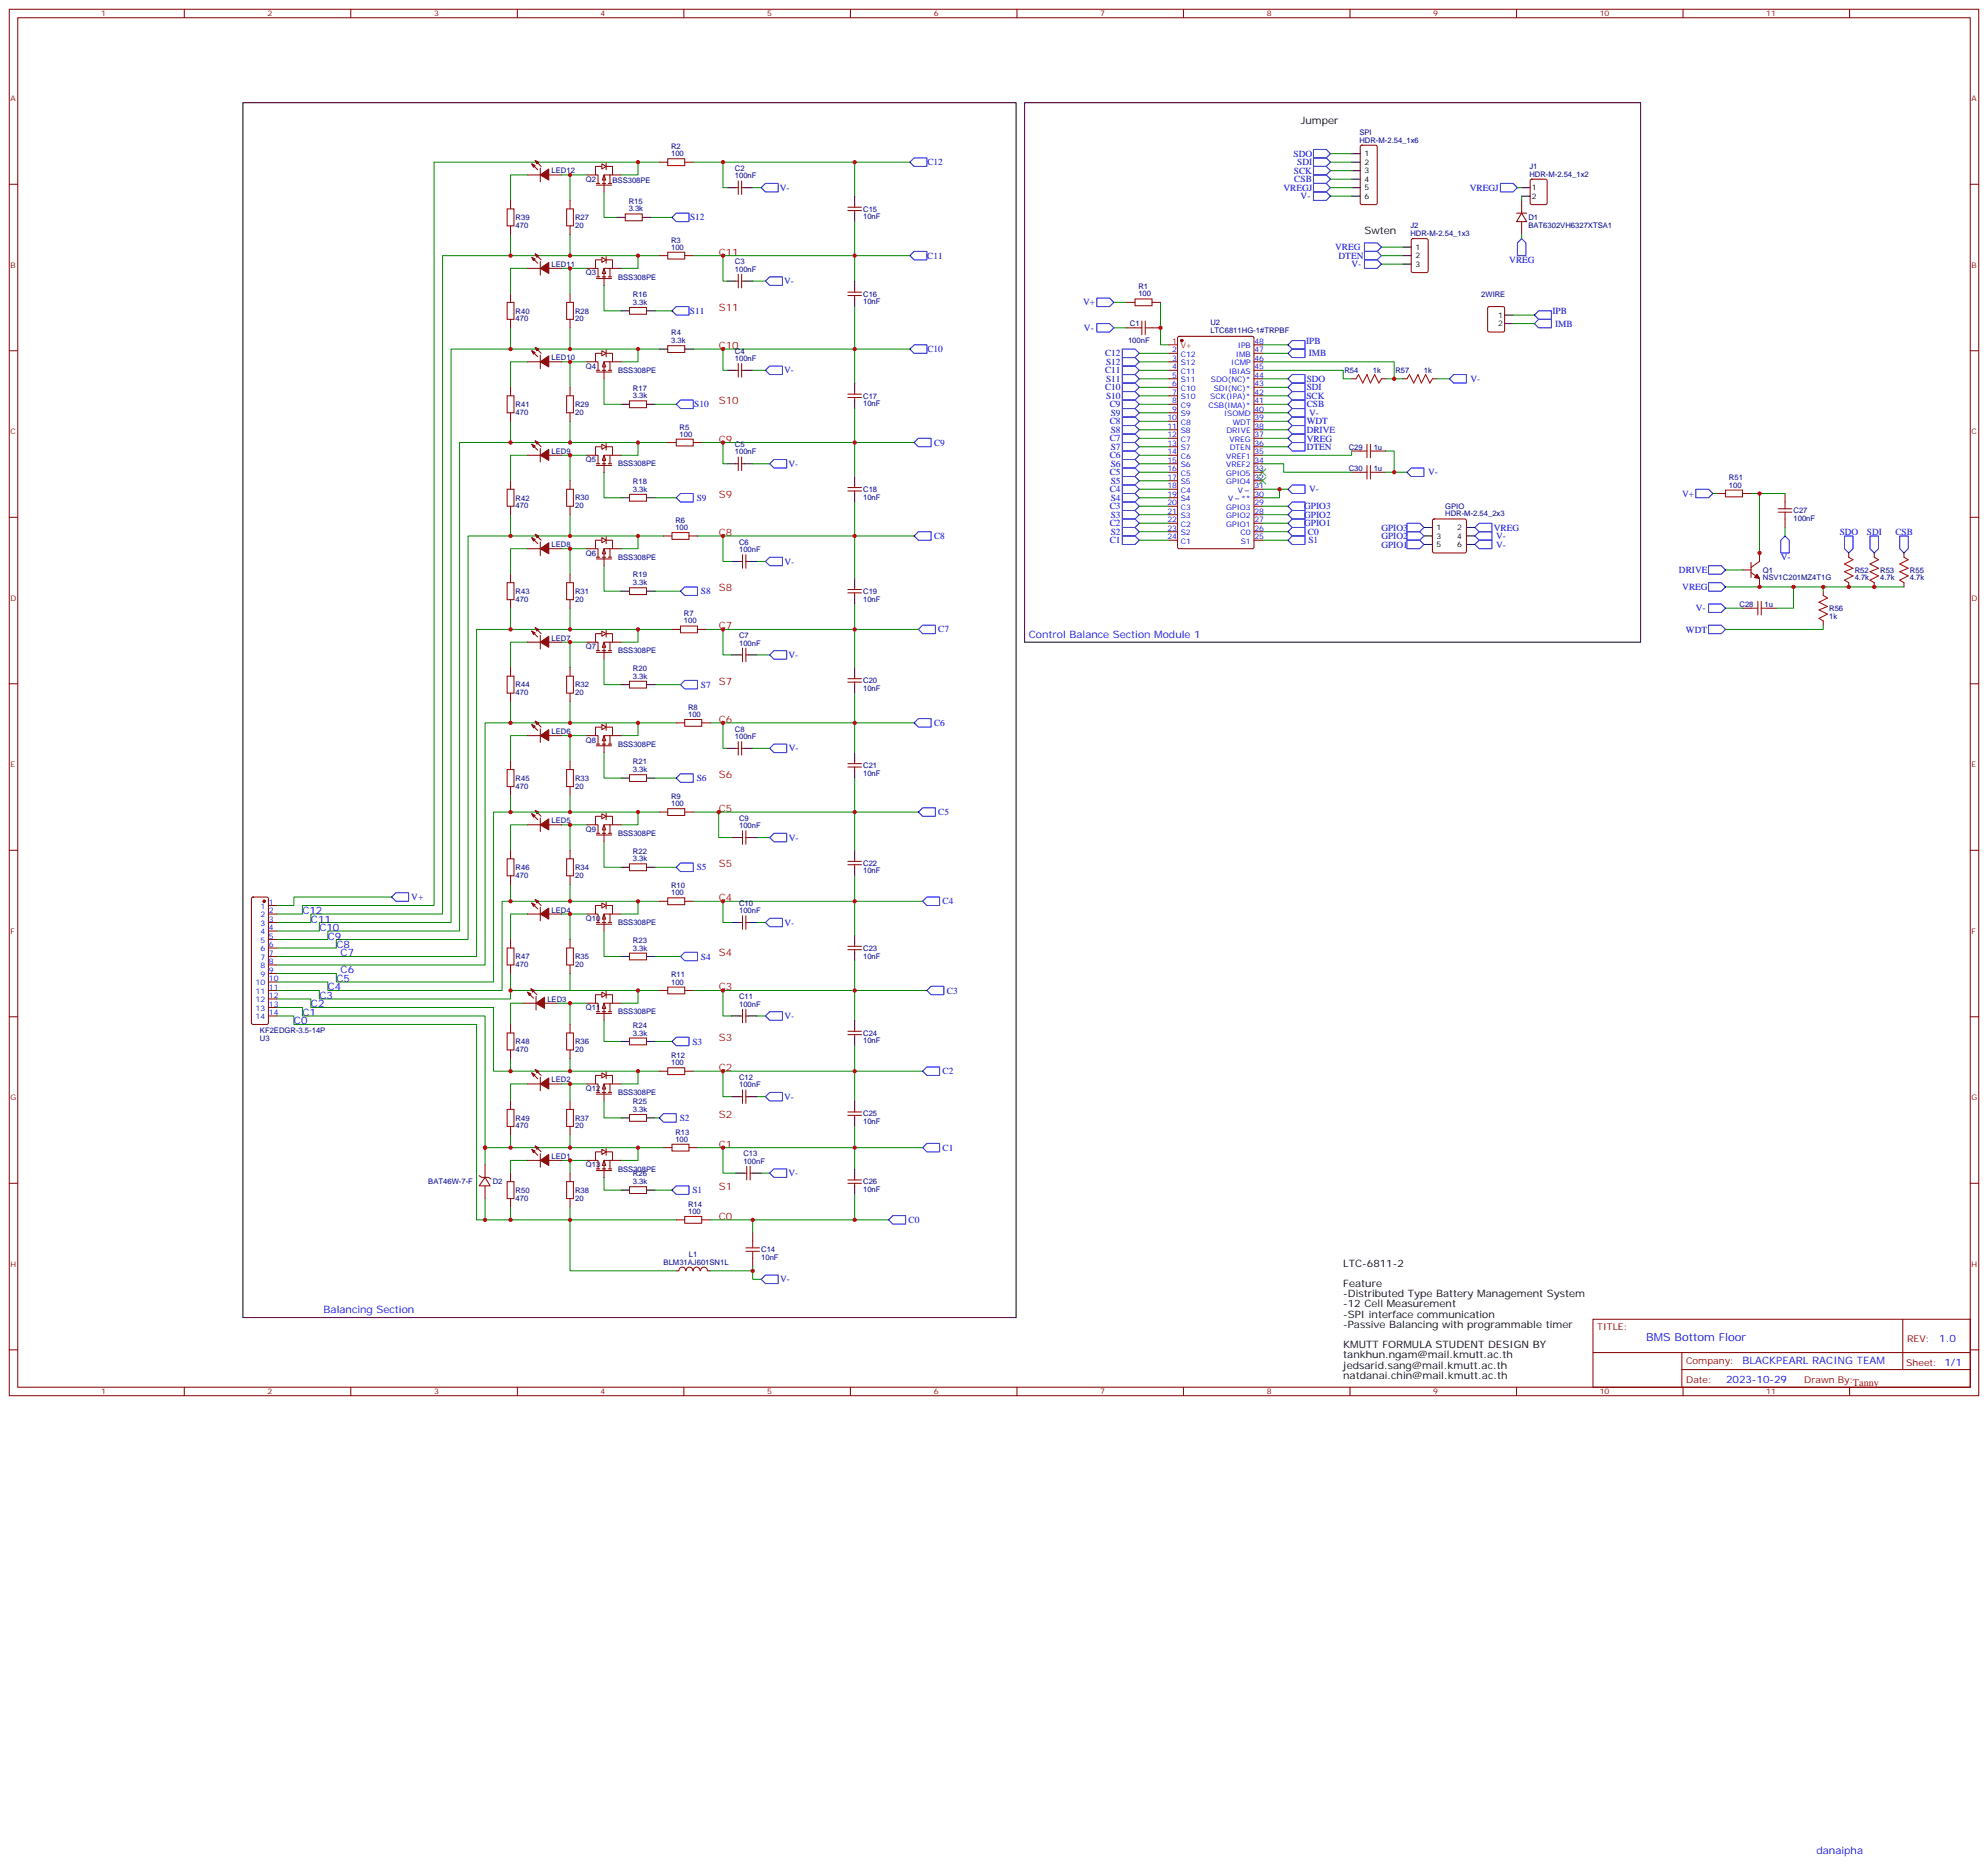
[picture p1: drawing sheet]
<svg xmlns="http://www.w3.org/2000/svg" width="825mm" height="774mm" viewBox="0 0 825 774" stroke-linecap="round" stroke-linejoin="round" font-family="sans-serif">
<defs><g id="words">
<text font-size="4.6" fill="#00f" x="683.5" y="556.9">BMS Bottom Floor</text>
<g font-size="4.2">
<text x="540.1" y="51.5">Jumper</text>
<text x="566.5" y="97.3">Swten</text>
<text x="557.7" y="526">LTC-6811-2</text>
<text x="557.7" y="534.4">Feature</text>
<text x="557.7" y="538.7">-Distributed Type Battery Management System</text>
<text x="557.7" y="542.9">-12 Cell Measurement</text>
<text x="557.7" y="547.1">-SPI interface communication</text>
<text x="557.7" y="551.4">-Passive Balancing with programmable timer</text>
<text x="557.7" y="559.8">KMUTT FORMULA STUDENT DESIGN BY</text>
<text x="557.7" y="564.1">tankhun.ngam@mail.kmutt.ac.th</text>
<text x="557.7" y="568.3">jedsarid.sang@mail.kmutt.ac.th</text>
<text x="557.7" y="572.5">natdanai.chin@mail.kmutt.ac.th</text>
</g>
<g font-size="4.2" fill="#f00">
<text x="298.4" y="106.2">C11</text>
<text x="298.4" y="129.1">S11</text>
<text x="298.4" y="145">C10</text>
<text x="298.4" y="167.9">S10</text>
<text x="298.4" y="183.8">C9</text>
<text x="298.4" y="206.7">S9</text>
<text x="298.4" y="222.6">C8</text>
<text x="298.4" y="245.5">S8</text>
<text x="298.4" y="261.4">C7</text>
<text x="298.4" y="284.3">S7</text>
<text x="298.4" y="300.2">C6</text>
<text x="298.4" y="323.1">S6</text>
<text x="298.4" y="337.2">C5</text>
<text x="298.4" y="360.2">S5</text>
<text x="298.4" y="374.3">C4</text>
<text x="298.4" y="397.2">S4</text>
<text x="298.4" y="411.3">C3</text>
<text x="298.4" y="432.5">S3</text>
<text x="298.4" y="444.8">C2</text>
<text x="298.4" y="464.2">S2</text>
<text x="298.4" y="476.6">C1</text>
<text x="298.4" y="494.2">S1</text>
<text x="298.4" y="506.6">C0</text>
</g>
<g font-size="4.2" fill="#00f">
<text x="427.2" y="264.9">Control Balance Section Module 1</text>
<text x="125.6" y="379.6">C12</text>
<text x="129.1" y="383.1">C11</text>
<text x="132.6" y="386.6">C10</text>
<text x="136.1" y="390.1">C9</text>
<text x="139.7" y="393.7">C8</text>
<text x="141.4" y="397.2">C7</text>
<text x="139.7" y="407.8">C5</text>
<text x="141.4" y="404.2">C6</text>
<text x="136.1" y="411.3">C4</text>
<text x="129.1" y="418.4">C2</text>
<text x="132.6" y="414.8">C3</text>
<text x="122" y="425.4">C0</text>
<text x="125.6" y="421.9">C1</text>
<text x="134.4" y="545.4">Balancing Section</text>
<text x="805.2" y="557.1">1.0</text>
<text x="723.5" y="566.5">BLACKPEARL RACING TEAM</text>
<text x="716.7" y="574.5">2023-10-29</text>
<text x="754.2" y="770.1">danaipha</text>
</g>
<g font-size="3.9" fill="#00f">
<text x="537.1" y="65.1">SDO</text>
<text x="385.1" y="68.6">C12</text>
<text x="538.6" y="68.6">SDI</text>
<text x="537.2" y="72.1">SCK</text>
<text x="537.4" y="75.7">CSB</text>
<text x="323.8" y="79.2">V-</text>
<text x="532.9" y="79.1">VREGJ</text>
<text x="540" y="82.7">V-</text>
<text x="610.2" y="79.2">VREGJ</text>
<text x="286.5" y="91.5">S12</text>
<text x="385" y="107.4">C11</text>
<text x="554.3" y="103.9">VREG</text>
<text x="555.8" y="107.4">DTEN</text>
<text x="561.2" y="110.9">V-</text>
<text x="626.7" y="109.2">VREG</text>
<text x="325.6" y="118">V-</text>
<text x="286.4" y="130.4">S11</text>
<text x="449.7" y="126.8">V+</text>
<text x="644.6" y="130.3">IPB</text>
<text x="450.1" y="137.4">V-</text>
<text x="645.7" y="135.6">IMB</text>
<text x="542.3" y="142.7">IPB</text>
<text x="385.1" y="146.2">C10</text>
<text x="458.8" y="148">C12</text>
<text x="543.4" y="148">IMB</text>
<text x="325.6" y="155">V-</text>
<text x="458.8" y="155">C11</text>
<text x="459.3" y="151.5">S12</text>
<text x="459.3" y="158.6">S11</text>
<text x="542.5" y="158.6">SDO</text>
<text x="610.6" y="158.6">V-</text>
<text x="458.8" y="162.1">C10</text>
<text x="459.3" y="165.6">S10</text>
<text x="542.4" y="165.6">SCK</text>
<text x="542.5" y="162.1">SDI</text>
<text x="288.3" y="169.2">S10</text>
<text x="460.8" y="169.1">C9</text>
<text x="461.2" y="172.7">S9</text>
<text x="542.5" y="169.1">CSB</text>
<text x="543.5" y="172.7">V-</text>
<text x="460.8" y="176.2">C8</text>
<text x="461.2" y="179.7">S8</text>
<text x="542.5" y="176.2">WDT</text>
<text x="542.5" y="179.7">DRIVE</text>
<text x="387.8" y="185">C9</text>
<text x="460.8" y="183.3">C7</text>
<text x="542.6" y="183.3">VREG</text>
<text x="460.8" y="190.3">C6</text>
<text x="461.2" y="186.8">S7</text>
<text x="542.5" y="186.8">DTEN</text>
<text x="327.3" y="193.8">V-</text>
<text x="460.8" y="197.4">C5</text>
<text x="461.2" y="193.8">S6</text>
<text x="592.9" y="197.4">V-</text>
<text x="461.2" y="200.9">S5</text>
<text x="289.3" y="208">S9</text>
<text x="460.8" y="204.4">C4</text>
<text x="461.2" y="207.9">S4</text>
<text x="543.5" y="204.4">V-</text>
<text x="698.4" y="206.2">V+</text>
<text x="460.8" y="211.5">C3</text>
<text x="461.2" y="215">S3</text>
<text x="541.5" y="215">GPIO2</text>
<text x="541.5" y="211.5">GPIO3</text>
<text x="460.8" y="218.5">C2</text>
<text x="541.5" y="218.5">GPIO1</text>
<text x="573.5" y="220.3">GPIO3</text>
<text x="620.2" y="220.4">VREG</text>
<text x="387.8" y="223.8">C8</text>
<text x="460.8" y="225.6">C1</text>
<text x="461.2" y="222.1">S2</text>
<text x="543.1" y="222.1">C0</text>
<text x="543.3" y="225.6">S1</text>
<text x="573.5" y="227.4">GPIO1</text>
<text x="573.5" y="223.8">GPIO2</text>
<text x="621.2" y="227.4">V-</text>
<text x="621.2" y="223.8">V-</text>
<text x="763.8" y="222.1">SDO</text>
<text x="775.2" y="222.1">SDI</text>
<text x="787" y="222.1">CSB</text>
<text x="739.4" y="232.7">V-</text>
<text x="325.7" y="234.4">V-</text>
<text x="697.1" y="238">DRIVE</text>
<text x="698.5" y="245">VREG</text>
<text x="291" y="246.8">S8</text>
<text x="704.1" y="253.8">V-</text>
<text x="389.6" y="262.6">C7</text>
<text x="700" y="262.7">WDT</text>
<text x="327.3" y="273.2">V-</text>
<text x="291" y="285.6">S7</text>
<text x="387.8" y="301.4">C6</text>
<text x="327.5" y="312">V-</text>
<text x="289.3" y="324.4">S6</text>
<text x="389.6" y="338.5">C5</text>
<text x="327.5" y="349.1">V-</text>
<text x="289.3" y="361.4">S5</text>
<text x="170.8" y="373.8">V+</text>
<text x="391.4" y="375.5">C4</text>
<text x="325.7" y="384.4">V-</text>
<text x="291" y="398.5">S4</text>
<text x="393.1" y="412.6">C3</text>
<text x="325.7" y="423.2">V-</text>
<text x="287.5" y="433.7">S3</text>
<text x="391.4" y="446.1">C2</text>
<text x="325.6" y="456.7">V-</text>
<text x="282.2" y="465.5">S2</text>
<text x="391.4" y="477.8">C1</text>
<text x="327.3" y="488.4">V-</text>
<text x="287.5" y="495.5">S1</text>
<text x="377.2" y="507.8">C0</text>
<text x="323.9" y="532.5">V-</text>
</g>
<g font-size="3.9" fill="#800">
<text x="663.2" y="552.4">TITLE:</text>
<text x="791.8" y="557.1">REV:</text>
<text x="700.1" y="566.6">Company:</text>
<text x="791.5" y="567.2">Sheet: 1/1</text>
<text x="700.1" y="574.3">Date:</text>
<text x="749.1" y="574.4">Drawn By:Tanny</text>
</g>
<g font-size="3.2" fill="#800">
<text x="41.9" y="6.8">1</text>
<text x="111.1" y="6.8">2</text>
<text x="180.2" y="6.8">3</text>
<text x="249.4" y="6.8">4</text>
<text x="318.5" y="6.8">5</text>
<text x="387.7" y="6.8">6</text>
<text x="456.8" y="6.8">7</text>
<text x="526" y="6.8">8</text>
<text x="595.1" y="6.8">9</text>
<text x="664.2" y="6.8">10</text>
<text x="733.4" y="6.8">11</text>
<text x="4.4" y="41.9">A</text>
<text x="818.6" y="41.9">A</text>
<text x="4.4" y="111.1">B</text>
<text x="818.6" y="111.1">B</text>
<text x="4.4" y="180.2">C</text>
<text x="818.6" y="180.2">C</text>
<text x="4.4" y="249.4">D</text>
<text x="818.6" y="249.4">D</text>
<text x="4.4" y="318.5">E</text>
<text x="818.6" y="318.5">E</text>
<text x="4.4" y="387.7">F</text>
<text x="818.6" y="387.7">F</text>
<text x="4.4" y="456.8">G</text>
<text x="818.6" y="456.8">G</text>
<text x="4.4" y="526">H</text>
<text x="818.6" y="526">H</text>
<text x="41.9" y="579">1</text>
<text x="111.1" y="579">2</text>
<text x="180.2" y="579">3</text>
<text x="249.4" y="579">4</text>
<text x="318.5" y="579">5</text>
<text x="387.7" y="579">6</text>
<text x="456.8" y="579">7</text>
<text x="526" y="579">8</text>
<text x="595.1" y="579">9</text>
<text x="664.2" y="579">10</text>
<text x="733.4" y="579">11</text>
</g>
<g font-size="3.2" fill="#000080">
<text x="564.4" y="59.2">HDR-M-2.54_1x6</text>
<text x="564.4" y="56.2">SPI</text>
<text x="278.6" y="64.9">100</text>
<text x="278.6" y="61.9">R2</text>
<text x="305.1" y="71">C2</text>
<text x="635" y="70.2">J1</text>
<text x="229" y="72">LED12</text>
<text x="243.3" y="75.5">Q2</text>
<text x="254.3" y="76.2">BSS308PE</text>
<text x="305.1" y="74">100nF</text>
<text x="635" y="73.3">HDR-M-2.54_1x2</text>
<text x="261" y="87.8">3.3k</text>
<text x="261" y="84.6">R15</text>
<text x="358.4" y="87.9">C15</text>
<text x="214.1" y="94.6">470</text>
<text x="214.1" y="91.4">R39</text>
<text x="238.8" y="94.6">20</text>
<text x="238.8" y="91.4">R27</text>
<text x="358.4" y="91.1">10nF</text>
<text x="585.6" y="94.8">J2</text>
<text x="634.6" y="94.6">BAT6302VH6327XTSA1</text>
<text x="634.6" y="91.4">D1</text>
<text x="278.6" y="100.7">R3</text>
<text x="585.6" y="98">HDR-M-2.54_1x3</text>
<text x="278.6" y="103.7">100</text>
<text x="229" y="110.8">LED11</text>
<text x="305.1" y="112.9">100nF</text>
<text x="305.1" y="109.8">C3</text>
<text x="243.3" y="114.3">Q3</text>
<text x="256.6" y="116.1">BSS308PE</text>
<text x="262.8" y="123.4">R16</text>
<text x="358.4" y="123.2">C16</text>
<text x="472.7" y="123.1">100</text>
<text x="472.7" y="120.1">R1</text>
<text x="615" y="123.2">2WIRE</text>
<text x="214.1" y="130.2">R40</text>
<text x="238.8" y="130.2">R28</text>
<text x="262.8" y="126.6">3.3k</text>
<text x="358.4" y="126.3">10nF</text>
<text x="214.1" y="133.4">470</text>
<text x="238.8" y="133.4">20</text>
<text x="469.2" y="135.5">C1</text>
<text x="502.6" y="135.2">U2</text>
<text x="278.7" y="142.5">3.3k</text>
<text x="278.7" y="139.3">R4</text>
<text x="468.4" y="142.6">100nF</text>
<text x="502.6" y="138.5">LTC6811HG-1#TRPBF</text>
<text x="229" y="149.6">LED10</text>
<text x="305.1" y="149.9">100nF</text>
<text x="305.1" y="146.8">C4</text>
<text x="243.3" y="153.1">Q4</text>
<text x="256.6" y="154.9">BSS308PE</text>
<text x="558.2" y="154.9">R54</text>
<text x="570.1" y="154.9">1k</text>
<text x="579.4" y="154.9">R57</text>
<text x="591.2" y="154.9">1k</text>
<text x="262.8" y="165.4">3.3k</text>
<text x="262.8" y="162.2">R17</text>
<text x="358.4" y="165.5">C17</text>
<text x="214.1" y="172.2">470</text>
<text x="214.1" y="169">R41</text>
<text x="238.8" y="172.2">20</text>
<text x="238.8" y="169">R29</text>
<text x="358.4" y="168.7">10nF</text>
<text x="282.2" y="178.4">R5</text>
<text x="282.2" y="181.3">100</text>
<text x="305.1" y="185.6">C5</text>
<text x="229" y="188.4">LED9</text>
<text x="243.3" y="191.9">Q5</text>
<text x="305.1" y="188.7">100nF</text>
<text x="560" y="186.7">C29</text>
<text x="570.4" y="186.7">1u</text>
<text x="256.6" y="193.7">BSS308PE</text>
<text x="560" y="195.5">C30</text>
<text x="570.4" y="195.5">1u</text>
<text x="262.8" y="201">R18</text>
<text x="717.9" y="202.5">100</text>
<text x="717.9" y="199.5">R51</text>
<text x="214.1" y="207.8">R42</text>
<text x="238.8" y="207.8">R30</text>
<text x="262.8" y="204.2">3.3k</text>
<text x="358.4" y="207.5">10nF</text>
<text x="358.4" y="204.3">C18</text>
<text x="214.1" y="211">470</text>
<text x="238.8" y="211.1">20</text>
<text x="600.1" y="214.5">HDR-M-2.54_2x3</text>
<text x="600.1" y="211.4">GPIO</text>
<text x="744.7" y="213.1">C27</text>
<text x="280.4" y="220.1">100</text>
<text x="280.4" y="217.2">R6</text>
<text x="744.7" y="216.3">100nF</text>
<text x="229" y="227.2">LED8</text>
<text x="306.9" y="226.2">C6</text>
<text x="243.3" y="230.8">Q6</text>
<text x="256.6" y="232.5">BSS308PE</text>
<text x="306.9" y="229.3">100nF</text>
<text x="262.8" y="239.8">R19</text>
<text x="732" y="237.8">Q1</text>
<text x="770.1" y="237.8">R52</text>
<text x="780.7" y="237.8">R53</text>
<text x="793" y="237.8">R55</text>
<text x="262.8" y="243">3.3k</text>
<text x="732" y="241">NSV1C201MZ4T1G</text>
<text x="770.1" y="241">4.7k</text>
<text x="780.7" y="241">4.7k</text>
<text x="793" y="241">4.7k</text>
<text x="214.1" y="249.8">470</text>
<text x="214.1" y="246.6">R43</text>
<text x="238.8" y="249.9">20</text>
<text x="238.8" y="246.6">R31</text>
<text x="358.4" y="249.8">10nF</text>
<text x="358.4" y="246.6">C19</text>
<text x="722.3" y="251.9">C28</text>
<text x="732.7" y="251.9">1u</text>
<text x="283.9" y="256">R7</text>
<text x="759.5" y="256.8">1k</text>
<text x="759.5" y="253.7">R56</text>
<text x="283.9" y="258.9">100</text>
<text x="229" y="266">LED7</text>
<text x="243.3" y="269.6">Q7</text>
<text x="306.9" y="268.1">100nF</text>
<text x="306.9" y="265">C7</text>
<text x="256.6" y="271.3">BSS308PE</text>
<text x="262.8" y="281.8">3.3k</text>
<text x="262.8" y="278.6">R20</text>
<text x="214.1" y="285.5">R44</text>
<text x="238.8" y="285.4">R32</text>
<text x="358.4" y="286.9">10nF</text>
<text x="358.4" y="283.7">C20</text>
<text x="214.1" y="288.6">470</text>
<text x="238.8" y="288.7">20</text>
<text x="285.7" y="297.7">100</text>
<text x="285.7" y="294.8">R8</text>
<text x="229" y="304.9">LED6</text>
<text x="305.1" y="303.8">C8</text>
<text x="243.3" y="308.4">Q8</text>
<text x="256.6" y="310.1">BSS308PE</text>
<text x="305.1" y="306.9">100nF</text>
<text x="262.8" y="317.4">R21</text>
<text x="262.8" y="320.6">3.3k</text>
<text x="358.4" y="322.1">10nF</text>
<text x="358.4" y="319">C21</text>
<text x="214.1" y="327.4">470</text>
<text x="214.1" y="324.3">R45</text>
<text x="238.8" y="327.5">20</text>
<text x="238.8" y="324.2">R33</text>
<text x="278.6" y="334.8">100</text>
<text x="278.6" y="331.8">R9</text>
<text x="229" y="341.9">LED5</text>
<text x="306.9" y="340.9">C9</text>
<text x="243.3" y="345.4">Q9</text>
<text x="256.6" y="347.2">BSS308PE</text>
<text x="306.9" y="343.9">100nF</text>
<text x="262.8" y="357.7">3.3k</text>
<text x="262.8" y="354.5">R22</text>
<text x="358.4" y="359.6">C22</text>
<text x="214.1" y="364.5">470</text>
<text x="214.1" y="361.3">R46</text>
<text x="238.8" y="364.5">20</text>
<text x="238.8" y="361.3">R34</text>
<text x="358.4" y="362.7">10nF</text>
<text x="278.6" y="371.8">100</text>
<text x="278.6" y="368.9">R10</text>
<text x="306.9" y="376.1">C10</text>
<text x="229" y="378.9">LED4</text>
<text x="243.3" y="382.4">Q10</text>
<text x="306.9" y="379.2">100nF</text>
<text x="256.6" y="384.2">BSS308PE</text>
<text x="262.8" y="394.7">3.3k</text>
<text x="262.8" y="391.5">R23</text>
<text x="358.4" y="394.8">C23</text>
<text x="214.1" y="401.5">470</text>
<text x="214.1" y="398.3">R47</text>
<text x="238.8" y="401.6">20</text>
<text x="238.8" y="398.3">R35</text>
<text x="358.4" y="398">10nF</text>
<text x="278.6" y="405.9">R11</text>
<text x="278.6" y="408.8">100</text>
<text x="227.3" y="416">LED3</text>
<text x="243.3" y="419.5">Q11</text>
<text x="306.9" y="418">100nF</text>
<text x="306.9" y="414.9">C11</text>
<text x="256.6" y="421.3">BSS308PE</text>
<text x="107.9" y="428.9">KF2EDGR-3.5-14P</text>
<text x="262.8" y="430">3.3k</text>
<text x="262.8" y="426.8">R24</text>
<text x="358.4" y="430.1">C24</text>
<text x="107.9" y="432.1">U3</text>
<text x="214.1" y="436.8">470</text>
<text x="214.1" y="433.6">R48</text>
<text x="238.8" y="436.8">20</text>
<text x="238.8" y="433.6">R36</text>
<text x="358.4" y="433.3">10nF</text>
<text x="278.6" y="442.3">100</text>
<text x="278.6" y="439.4">R12</text>
<text x="229" y="449.5">LED2</text>
<text x="306.9" y="448.4">C12</text>
<text x="243.3" y="453">Q12</text>
<text x="256.6" y="454.8">BSS308PE</text>
<text x="306.9" y="451.5">100nF</text>
<text x="262.8" y="461.8">3.3k</text>
<text x="262.8" y="458.5">R25</text>
<text x="214.1" y="465.4">R49</text>
<text x="238.8" y="465.4">R37</text>
<text x="358.4" y="466.8">10nF</text>
<text x="358.4" y="463.6">C25</text>
<text x="214.1" y="468.5">470</text>
<text x="238.8" y="468.6">20</text>
<text x="280.4" y="471.2">R13</text>
<text x="280.4" y="474.1">100</text>
<text x="229" y="481.2">LED1</text>
<text x="243.3" y="484.8">Q13</text>
<text x="308.7" y="483.3">100nF</text>
<text x="308.7" y="480.2">C13</text>
<text x="177.8" y="491.8">BAT46W-7-F</text>
<text x="204.6" y="491.8">D2</text>
<text x="256.6" y="486.5">BSS308PE</text>
<text x="262.8" y="491.7">3.3k</text>
<text x="262.8" y="488.5">R26</text>
<text x="358.4" y="491.8">C26</text>
<text x="214.1" y="495.4">R50</text>
<text x="238.8" y="495.3">R38</text>
<text x="358.4" y="495">10nF</text>
<text x="214.1" y="498.5">470</text>
<text x="238.8" y="498.6">20</text>
<text x="285.7" y="501.1">R14</text>
<text x="285.7" y="504.1">100</text>
<text x="286" y="522">L1</text>
<text x="316.1" y="520">C14</text>
<text x="275.5" y="525.3">BLM31AJ601SN1L</text>
<text x="316.1" y="523.1">10nF</text>
</g>
<g font-size="3.2">
<text x="566.5" y="64.9">1</text>
<text x="566.5" y="68.4">2</text>
<text x="566.5" y="71.9">3</text>
<text x="566.5" y="75.5">4</text>
<text x="566.5" y="79">5</text>
<text x="566.5" y="82.5">6</text>
<text x="636" y="79">1</text>
<text x="636" y="82.5">2</text>
<text x="587.7" y="103.7">1</text>
<text x="587.7" y="107.2">2</text>
<text x="587.7" y="110.7">3</text>
<text x="622" y="131.9">1</text>
<text x="622" y="135.4">2</text>
<text x="596.5" y="220.1">1</text>
<text x="605.1" y="220.1">2</text>
<text x="596.5" y="223.6">3</text>
<text x="596.5" y="227.2">5</text>
<text x="605.1" y="223.6">4</text>
<text x="605.1" y="227.2">6</text>
</g>
<g font-size="3.2" fill="#f00">
<text x="486.7" y="142.8">1</text>
<text x="490.2" y="144.6">V+</text>
</g>
<g font-size="3.2" fill="#00f">
<text x="520.8" y="142.8">48</text>
<text x="486.7" y="149.9">3</text>
<text x="486.7" y="146.4">2</text>
<text x="490.2" y="148.1">C12</text>
<text x="513.2" y="148.1">IMB</text>
<text x="513.9" y="144.6">IPB</text>
<text x="520.8" y="146.4">47</text>
<text x="520.8" y="149.9">46</text>
<text x="486.7" y="153.4">4</text>
<text x="490.2" y="155.2">C11</text>
<text x="490.2" y="151.7">S12</text>
<text x="510.2" y="155.2">IBIAS</text>
<text x="511.2" y="151.7">ICMP</text>
<text x="520.8" y="153.4">45</text>
<text x="486.7" y="160.5">6</text>
<text x="486.7" y="157">5</text>
<text x="490.2" y="158.7">S11</text>
<text x="502.8" y="158.7">SDO(NC)*</text>
<text x="520.8" y="157">44</text>
<text x="520.8" y="160.5">43</text>
<text x="486.7" y="167.5">8</text>
<text x="486.7" y="164">7</text>
<text x="490.2" y="165.8">S10</text>
<text x="490.2" y="162.2">C10</text>
<text x="502.5" y="165.8">SCK(IPA)*</text>
<text x="503.9" y="162.2">SDI(NC)*</text>
<text x="520.8" y="164">42</text>
<text x="520.8" y="167.5">41</text>
<text x="486.7" y="171.1">9</text>
<text x="490.2" y="172.8">S9</text>
<text x="490.2" y="169.3">C9</text>
<text x="501.7" y="169.3">CSB(IMA)*</text>
<text x="508.2" y="172.8">ISOMD</text>
<text x="520.8" y="171.1">40</text>
<text x="484.7" y="178.1">11</text>
<text x="484.7" y="174.6">10</text>
<text x="490.2" y="179.9">S8</text>
<text x="490.2" y="176.4">C8</text>
<text x="509.2" y="179.9">DRIVE</text>
<text x="511.8" y="176.4">WDT</text>
<text x="520.8" y="174.6">39</text>
<text x="520.8" y="178.1">38</text>
<text x="484.7" y="185.2">13</text>
<text x="484.7" y="181.6">12</text>
<text x="490.2" y="183.4">C7</text>
<text x="510.5" y="183.4">VREG</text>
<text x="520.8" y="181.6">37</text>
<text x="520.8" y="185.2">36</text>
<text x="484.7" y="188.7">14</text>
<text x="490.2" y="190.5">C6</text>
<text x="490.2" y="186.9">S7</text>
<text x="509.1" y="190.5">VREF1</text>
<text x="510.6" y="186.9">DTEN</text>
<text x="520.8" y="188.7">35</text>
<text x="484.7" y="195.8">16</text>
<text x="484.7" y="192.2">15</text>
<text x="490.2" y="197.5">C5</text>
<text x="490.2" y="194">S6</text>
<text x="509.1" y="197.5">GPIO5</text>
<text x="509.1" y="194">VREF2</text>
<text x="520.8" y="192.2">34</text>
<text x="520.8" y="195.8">33</text>
<text x="484.7" y="202.8">18</text>
<text x="484.7" y="199.3">17</text>
<text x="490.2" y="201">S5</text>
<text x="509.1" y="201">GPIO4</text>
<text x="520.8" y="199.3">32</text>
<text x="520.8" y="202.8">31</text>
<text x="484.7" y="209.9">20</text>
<text x="484.7" y="206.3">19</text>
<text x="490.2" y="208.1">S4</text>
<text x="490.2" y="204.6">C4</text>
<text x="510" y="208.1">V</text>
<text x="514" y="204.6">V</text>
<text x="515.3" y="208.1">**</text>
<text x="520.8" y="206.3">30</text>
<text x="520.8" y="209.9">29</text>
<text x="484.7" y="213.4">21</text>
<text x="490.2" y="215.2">S3</text>
<text x="490.2" y="211.6">C3</text>
<text x="509.1" y="211.6">GPIO3</text>
<text x="509.1" y="215.2">GPIO2</text>
<text x="520.8" y="213.4">28</text>
<text x="484.7" y="220.5">23</text>
<text x="484.7" y="216.9">22</text>
<text x="490.2" y="218.7">C2</text>
<text x="509.1" y="218.7">GPIO1</text>
<text x="520.8" y="216.9">27</text>
<text x="520.8" y="220.5">26</text>
<text x="484.7" y="224">24</text>
<text x="490.2" y="225.7">C1</text>
<text x="490.2" y="222.2">S2</text>
<text x="515.1" y="222.2">C0</text>
<text x="515.2" y="225.7">S1</text>
<text x="520.8" y="224">25</text>
<text x="108.1" y="377.4">1</text>
<text x="111.6" y="375.7">1</text>
<text x="108.1" y="381">2</text>
<text x="111.6" y="379.2">2</text>
<text x="111.6" y="382.7">3</text>
<text x="108.1" y="384.5">3</text>
<text x="108.1" y="388">4</text>
<text x="111.6" y="386.3">4</text>
<text x="111.6" y="389.8">5</text>
<text x="108.1" y="391.5">5</text>
<text x="108.1" y="395.1">6</text>
<text x="111.6" y="393.3">6</text>
<text x="108.1" y="398.6">7</text>
<text x="111.6" y="396.8">7</text>
<text x="111.6" y="400.4">8</text>
<text x="108.1" y="402.1">8</text>
<text x="108.1" y="405.7">9</text>
<text x="111.6" y="403.9">9</text>
<text x="111.6" y="407.4">10</text>
<text x="106.1" y="409.2">10</text>
<text x="106.1" y="412.7">11</text>
<text x="111.6" y="411">11</text>
<text x="106.1" y="416.2">12</text>
<text x="106.1" y="419.8">13</text>
<text x="111.6" y="414.5">12</text>
<text x="111.6" y="418">13</text>
<text x="106.1" y="423.3">14</text>
<text x="111.6" y="421.5">14</text>
</g>
</g></defs>
<g fill="none" stroke="#870000" stroke-width=".42">
<path d="M3.8 3.8h817.8v575.8h-817.8zM7.4 7.4h810.7v568.7h-810.7zM76.5 3.8v3.6M145.7 3.8v3.6M214.8 3.8v3.6M284 3.8v3.6M353.1 3.8v3.6M422.2 3.8v3.6M491.4 3.8v3.6M560.5 3.8v3.6M629.7 3.8v3.6M698.8 3.8v3.6"/>
<path d="M768 3.8v3.6M3.8 76.5h3.6M219 72.6h5.3M220.8 68.1l2.5 2.4M222.2 66.6l2.5 2.5M224.3 69.8v5.7M227.9 72.6h5.3M273.7 67.3h3.5M284.3 67.3h3.5M818.1 76.5h3.5M212 83.2v3.5M212 93.8v3.5"/>
<path d="M259.6 88.9h7.1v2.8h-7.1zM352 86h5.7M352 87.5h5.7M354.9 85v1M354.9 87.5v1M219 111.4h5.3M220.8 106.9l2.5 2.4M222.2 105.4l2.5 2.5M224.3 108.6v5.7M227.9 111.4h5.3M243.7 111.4h3.6M247.6 115.7h6.4"/>
<path d="M247.6 115h1.4M249.7 107.9h-2.4v3.5h1v3.6M250.1 115h1.4M250.8 111.4l.7 2.2h-1.4zM251.8 107.9h2.5v3.5h-3.5v7.1M252.6 115h1.4M253.3 111.4v3.6M254.3 111.4h3.5M273.7 106.2h3.5M284.3 106.2h3.5M212 122v3.6M212 132.6v3.5"/>
<path d="M261.4 127.7h7v2.8h-7zM352 121.3h5.7M352 122.7h5.7M354.9 120.3v1M354.9 122.7v1.1M467.7 125.6h3.6M467.7 136.1h3.6M478.3 125.6h3.6M478.3 136.1h3.6M3.8 145.7h3.6M219 150.2h5.3M220.8 145.7l2.5 2.4"/>
<path d="M222.2 144.3l2.5 2.4M224.3 147.4v5.7M227.9 150.2h5.3M277.2 143.5h7.1v2.9h-7.1zM818.1 145.7h3.5M212 160.8v3.6M212 171.4v3.5M261.4 166.5h7v2.8h-7zM352 163.7h5.7M352 165.1h5.7M354.9 162.6v1.1M354.9 165.1v1"/>
<path d="M212 199.6v3.6M219 189.1h5.3M220.8 184.5l2.5 2.4M222.2 183.1l2.5 2.4M224.3 186.2v5.7M227.9 189.1h5.3M277.2 183.8h3.6M287.8 183.8h3.6M3.8 214.8h3.6M212 210.2v3.5M261.4 205.3h7v2.8h-7zM352 202.5h5.7"/>
<path d="M352 203.9h5.7M354.9 201.4v1.1M354.9 203.9v1M818.1 214.8h3.5M212 238.4v3.6M219 227.9h5.3M220.8 223.3l2.5 2.4M222.2 221.9l2.5 2.4M224.3 225v5.7M227.9 227.9h5.3M275.5 222.6h3.5M286.1 222.6h3.5"/>
<path d="M212 249v3.6M261.4 244.1h7v2.8h-7zM352 244.8h5.7M352 246.2h5.7M354.9 243.7v1.1M354.9 246.2v1.1M212 277.2v3.6M219 266.7h5.3M220.8 262.1l2.5 2.4M222.2 260.7l2.5 2.4M224.3 263.8v5.7M227.9 266.7h5.3"/>
<path d="M279 261.4h3.5M289.6 261.4h3.5M3.8 284h3.6M212 287.8v3.6M222.2 299.5l2.5 2.4M261.4 282.9h7v2.8h-7zM352 281.8h5.7M352 283.2h5.7M354.9 280.8v1M354.9 283.2v1.1M818.1 284h3.5M212 316.1v3.5"/>
<path d="M219 305.5h5.3M220.8 300.9l2.5 2.5M224.3 302.6v5.7M227.9 305.5h5.3M280.8 300.2h3.5M291.4 300.2h3.5M352 317.1h5.7M352 318.5h5.7M354.9 316.1v1M354.9 318.5v1.1M212 326.6v3.6M220.8 337.9l2.5 2.5"/>
<path d="M222.2 336.5l2.5 2.5M224.3 339.7v5.6M261.4 321.7h7v2.8h-7zM273.7 337.2h3.5M284.3 337.2h3.5M3.8 353.1h3.6M212 353.1v3.5M219 342.5h5.3M227.9 342.5h5.3M261.4 358.7h7v2.9h-7zM352 357.7h5.7M352 359.1h5.7"/>
<path d="M354.9 356.6v1.1M354.9 359.1v1.1M818.1 353.1h3.5M212 363.7v3.5M219 379.6h5.3M220.8 375l2.5 2.4M222.2 373.6l2.5 2.4M224.3 376.7v5.7M227.9 379.6h5.3M273.7 374.3h3.5M284.3 374.3h3.5M212 390.1v3.6"/>
<path d="M261.4 395.8h7v2.8h-7zM352 393h5.7M352 394.4h5.7M354.9 391.9v1.1M354.9 394.4v1M212 400.7v3.5M217.3 416.6h5.3M219 412l2.5 2.5M220.5 410.6l2.4 2.5M222.6 413.8v5.6M226.1 416.6h5.3M273.7 411.3h3.5"/>
<path d="M284.3 411.3h3.5M3.8 422.2h3.6M212 425.4v3.5M212 436v3.5M261.4 431.1h7v2.8h-7zM352 428.2h5.7M352 429.6h5.7M354.9 427.2v1M354.9 429.6v1.1M818.1 422.2h3.5M212 457.2v3.5M219 450.1h5.3"/>
<path d="M220.8 445.5l2.5 2.5M222.2 444.1l2.5 2.5M224.3 447.3v5.6M227.9 450.1h5.3M273.7 444.8h3.5M284.3 444.8h3.5M212 467.7v3.6M220.8 477.3l2.5 2.4M222.2 475.9l2.5 2.4M224.3 479v5.7M261.4 462.8h7v2.8h-7zM275.5 476.6h3.5"/>
<path d="M286.1 476.6h3.5M352 461.8h5.7M352 463.2h5.7M354.9 460.7v1.1M354.9 463.2v1M3.8 491.4h3.6M198.9 488.2l1.1 .7h2.8l1.1 .7M201.4 488.9l2.1 3.5h-4.6zM201.4 483.6v5.3M201.4 492.4v5.3M212 487.2v3.5M212 497.7v3.6"/>
<path d="M219 481.9h5.3M227.9 481.9h5.3M261.4 492.8h7v2.8h-7zM352 491.4h5.7M352 490h5.7M354.9 488.9v1.1M354.9 491.4v1M818.1 491.4h3.5M280.8 506.6h3.5M291.4 506.6h3.5M312.5 511.8v3.6M280.8 527.7h1"/>
<path d="M281.9 527.7a1.41 1.41 0 0 1 1.4-1.5 1.41 1.41 0 0 1 1.4 1.5M284.9 527.7a1.41 1.41 0 0 1 1.4-1.5 1.41 1.41 0 0 1 1.4 1.5M287.9 527.7a1.41 1.41 0 0 1 1.4-1.5 1.41 1.41 0 0 1 1.4 1.5M290.9 527.7a1.41 1.41 0 0 1 1.4-1.5 1.41 1.41 0 0 1 1.4 1.5M293.8 527.7h1.1M312.5 522.4v3.6M661.4 547.8h156.7v28.3h-156.7zM790 547.9l.1 20.8M3.8 560.5h3.6M76.5 576.1v3.5M145.7 576.1v3.5M214.8 576.1v3.5"/>
<path d="M284 576.1v3.5M353.1 576.1v3.5M422.2 576.1v3.5M491.4 576.1v3.5M560.5 576.1v3.5M629.7 576.1v3.5M661.5 561.7h156.4M698.3 568.7h119.6M698.3 561.7v14.1M698.8 576.1v3.5M768 576.1v3.5M818.1 560.5h3.5"/>
</g>
<g fill="none" stroke="#008700" stroke-width=".42">
<path d="M219 72.6h-7v10.6M233.2 72.6h3.5v10.6M236.7 72.6h7M250.8 79.7v10.6h5.3M264.9 67.3v5.3h-7.1M273.7 67.3h-93.5v308.7h-54.6v3.6h-10.6M287.8 67.3h90M300.2 67.3v10.6h1.7M354.9 67.3v14.2M212 97.3v8.9M236.7 97.3v8.9M270.2 90.3h8.8"/>
<path d="M354.9 92v24.7M219 111.4h-7v10.6M233.2 111.4h3.5v10.6M236.7 111.4h7M250.8 118.5v10.6h7M264.9 106.2v5.2h-7.1M273.7 106.2h-89.9v273.4h-54.7v3.5h-14.1M287.8 106.2h90M300.2 106.2v10.5h1.7M312.5 116.7h5.3M212 136.1v8.9M236.7 136.1v8.9"/>
<path d="M272 129.1h7M354.9 127.3v31.8M462.5 125.6h5.2M462.5 136.1h5.2M481.9 125.6v17.6h3.5M219 150.2h-7v10.6M233.2 150.2h3.5v10.6M236.7 150.2h7M250.8 157.3v10.6h7M264.9 145v5.2h-7.1M273.7 145h-86.4v238.1h-54.7v3.5h-17.6M287.8 145h90"/>
<path d="M300.2 145v8.8h1.7M473 153.8h12.4M473 157.3h12.4M473 150.2h12.4M473 146.7h12.4M212 174.9v8.9M236.7 174.9v8.9M272 167.9h8.8M354.9 169.7v28.2M473 178.5h12.4M473 174.9h12.4M473 167.9h12.4"/>
<path d="M473 171.4h12.4M473 160.8h12.4M473 164.4h12.4M524.2 174.9h10.6M219 189.1h-7v10.5M233.2 189.1h3.5v10.5M236.7 189.1h7M250.8 196.1v10.6h7M264.9 183.8v5.3h-7.1M277.2 183.8h-86.4v202.8h-54.7v3.5h-21.1M291.4 183.8h88.2M300.2 183.8v8.8h1.7"/>
<path d="M312.5 192.6h7.1M473 199.6h12.4M473 196.1h12.4M473 192.6h12.4M473 189.1h12.4M473 185.5h12.4M473 182h12.4M524.2 182h10.6M524.2 185.5h10.6M212 213.7v8.9M236.7 213.7v8.9M272 206.7h8.8"/>
<path d="M354.9 208.5v31.7M473 210.2h12.4M473 213.7h12.4M473 217.3h12.4M473 206.7h12.4M473 203.2h12.4M524.2 203.2h7v3.5h-7M219 227.9h-7v10.5M233.2 227.9h3.5v10.5M236.7 227.9h7M250.8 234.9v10.6h7M264.9 222.6v5.3h-7.1"/>
<path d="M275.5 222.6h-81.2v167.5h-54.6v3.6h-24.7M289.6 222.6h90M300.2 222.6v10.6h3.5M314.3 233.2h3.5M473 220.8h12.4M473 224.3h12.4M212 252.6v8.8M236.7 252.6v8.8M272 245.5h10.5M354.9 250.8v26.4M219 266.7h-7v10.5M233.2 266.7h3.5v10.5"/>
<path d="M236.7 266.7h7M250.8 273.7v10.6h7M264.9 261.4v5.3h-7.1M279 261.4h-81.1v135.8h-82.9M293.1 261.4h88.2M300.2 261.4v10.6h3.5M314.3 272h5.3M212 291.4v8.8M236.7 291.4v8.8M272 284.3h10.5M354.9 287.8v24.7M219 305.5h-7v10.6"/>
<path d="M233.2 305.5h3.5v10.6M236.7 305.5h7M250.8 312.5v10.6h7M264.9 300.2v5.3h-7.1M280.8 300.2h-79.4v100.5h-86.4M294.9 300.2h84.7M300.2 300.2v10.6h1.7M312.5 310.8h7.1M212 330.2v7M236.7 330.2v7M264.9 337.2v5.3h-7.1M272 323.1h8.8"/>
<path d="M287.8 337.2h93.5M298.4 337.2v10.6h5.3M354.9 323.1v30M219 342.5h-7v10.6M233.2 342.5h3.5v10.6M236.7 342.5h7M250.8 349.6v10.6h7M314.3 347.8h5.3M212 367.2v7.1M219 379.6h-7v10.5M233.2 379.6h3.5v10.5M236.7 367.2v7.1"/>
<path d="M236.7 379.6h7M264.9 374.3v5.3h-7.1M272 360.2h8.8M273.7 374.3h-65.2v37h-72.4v-3.5h-21.1M287.8 374.3h95.3M300.2 374.3v8.8h3.5M354.9 363.7v24.7M250.8 386.6v10.6h7M272 397.2h10.5M314.3 383.1h3.5M354.9 399v12.3h29.9M115 414.8h14.1v3.6h75.8v26.4h68.8"/>
<path d="M115 411.3h17.6v3.5h79.4v-3.5h61.7M212 404.2v7.1h24.7v-7.1M217.3 416.6h-5.3v8.8M231.4 416.6h5.3v8.8M236.7 416.6h7M264.9 411.3v5.3h-7.1M287.8 411.3h67.1v12.4M300.2 411.3v10.6h3.5M115 421.9h7v3.5h75.9v81.2h82.9M212 439.5v5.3M236.7 439.5v5.3M250.8 423.7v8.8h7"/>
<path d="M272 432.5h7M314.3 421.9h3.5M354.9 434.2v23M219 450.1h-7v7.1M233.2 450.1h3.5v7.1M236.7 450.1h7M250.8 457.2v7h7M264.9 444.8v5.3h-7.1M287.8 444.8h95.3M300.2 444.8v10.6h3.5M212 471.3v5.3M236.7 471.3v5.3"/>
<path d="M264.9 476.6v5.3h-7.1M272 464.2h1.7M275.5 476.6h-74.1v7M289.6 476.6h93.5M300.2 476.6v10.6h5.3M354.9 467.7v17.7M201.4 497.7v8.9M219 481.9h-7v5.3M233.2 481.9h3.5v5.3M236.7 481.9h7M250.8 488.9v5.3h7M272 494.2h7"/>
<path d="M316.1 487.2h3.5M354.9 496v10.6M212 501.3v5.3M236.7 501.3v26.4h44.1M294.9 506.6h74.1M312.5 506.6v5.2M294.9 527.7h17.6M312.5 526v5.2h3.6"/>
</g>
<g fill="none" stroke="#00f" stroke-width=".42">
<path d="M377.8 67.3l1.8-1.7h5.2v3.5h-5.2zM280.8 88.5h5.3v3.5h-5.3l-1.8-1.7zM379.6 104.4h5.2v3.5h-5.2l-1.8-1.7zM280.8 127.3h5.3v3.5h-5.3l-1.8-1.7zM455.4 123.8h5.3l1.8 1.8-1.8 1.7h-5.3zM379.6 143.2h5.2v3.5h-5.2l-1.8-1.7zM466 145h5.3l1.7 1.7-1.7 1.8h-5.3zM466 148.5h5.3l1.7 1.7-1.7 1.8h-5.3zM466 155.5h5.3l1.7 1.8-1.7 1.8h-5.3zM466 152h5.3l1.7 1.8-1.7 1.7h-5.3zM466 159.1h5.3l1.7 1.7-1.7 1.8h-5.3zM282.5 166.1h5.3v3.6h-5.3l-1.7-1.8z"/>
<path d="M466 162.6h5.3l1.7 1.8-1.7 1.7h-5.3zM466 169.7h5.3l1.7 1.7-1.7 1.8h-5.3zM466 166.1h5.3l1.7 1.8-1.7 1.8h-5.3zM466 173.2h5.3l1.7 1.7-1.7 1.8h-5.3zM466 176.7h5.3l1.7 1.8-1.7 1.7h-5.3zM534.8 167.9l1.7-1.8h5.3v3.6h-5.3zM534.8 164.4l1.7-1.8h5.3v3.5h-5.3zM534.8 174.9l1.7-1.7h5.3v3.5h-5.3zM381.3 182h5.3v3.5h-5.3l-1.7-1.7zM466 180.2h5.3l1.7 1.8-1.7 1.8h-5.3zM466 183.8h5.3l1.7 1.7-1.7 1.8h-5.3zM466 187.3h5.3l1.7 1.8-1.7 1.7h-5.3z"/>
<path d="M466 190.8h5.3l1.7 1.8-1.7 1.7h-5.3zM466 194.3h5.3l1.7 1.8-1.7 1.8h-5.3zM466 197.9h5.3l1.7 1.7-1.7 1.8h-5.3zM534.8 182l1.7-1.8h5.3v3.6h-5.3zM534.8 185.5l1.7-1.7h5.3v3.5h-5.3zM282.5 204.9h5.3v3.6h-5.3l-1.7-1.8zM466 201.4h5.3l1.7 1.8-1.7 1.7h-5.3zM466 204.9h5.3l1.7 1.8-1.7 1.8h-5.3zM466 219h5.3l1.7 1.8-1.7 1.8h-5.3zM466 215.5h5.3l1.7 1.8-1.7 1.7h-5.3zM466 212h5.3l1.7 1.7-1.7 1.8h-5.3zM466 208.5h5.3l1.7 1.7-1.7 1.8h-5.3z"/>
<path d="M536.5 219h5.3v3.6h-5.3l-1.7-1.8zM381.3 220.8h5.3v3.5h-5.3l-1.7-1.7zM466 222.6h5.3l1.7 1.7-1.7 1.8h-5.3zM536.5 222.6h5.3v3.5h-5.3l-1.7-1.8zM284.3 243.7h5.3v3.6h-5.3l-1.8-1.8zM383.1 259.6h5.3v3.5h-5.3l-1.8-1.7zM284.3 282.5h5.3v3.6h-5.3l-1.8-1.8zM381.3 298.4h5.3v3.5h-5.3l-1.7-1.7zM282.5 321.3h5.3v3.6h-5.3l-1.7-1.8zM381.3 337.2l1.8-1.7h5.3v3.5h-5.3zM282.5 358.4h5.3v3.5h-5.3l-1.7-1.7zM164.4 370.7h5.3v3.6h-5.3l-1.8-1.8z"/>
<path d="M384.8 372.5h5.3v3.5h-5.3l-1.7-1.7zM284.3 395.4h5.3v3.6h-5.3l-1.8-1.8zM386.6 409.5h5.3v3.6h-5.3l-1.8-1.8zM280.8 430.7h5.3v3.5h-5.3l-1.8-1.7zM384.8 443.1h5.3v3.5h-5.3l-1.7-1.8zM275.5 462.5h5.3v3.5h-5.3l-1.8-1.8zM384.8 474.8h5.3v3.5h-5.3l-1.7-1.7zM280.8 492.4h5.3v3.6h-5.3l-1.8-1.8zM370.7 504.8h5.3v3.5h-5.3l-1.7-1.7z"/>
</g>
<g fill="none" stroke="#a10000" stroke-width=".42">
<path d="M277.2 65.9h7.1v2.9h-7.1zM210.6 86.7h2.8v7.1h-2.8zM277.2 104.7h7.1v2.9h-7.1zM210.6 125.6h2.8v7h-2.8zM471.3 124.1h7v2.9h-7zM471.3 136.1h2.8M474.1 133.3v5.7M475.5 136.1h2.8M475.5 133.3v5.7M210.6 164.4h2.8v7h-2.8zM280.8 182.4h7v2.8h-7zM210.6 203.2h2.8v7h-2.8z"/>
<path d="M279 221.2h7.1v2.8h-7.1zM210.6 242h2.8v7h-2.8zM282.5 260h7.1v2.8h-7.1zM210.6 280.8h2.8v7h-2.8zM284.3 298.8h7.1v2.8h-7.1zM210.6 319.6h2.8v7h-2.8zM277.2 335.8h7.1v2.8h-7.1zM210.6 356.6h2.8v7.1h-2.8zM277.2 372.9h7.1v2.8h-7.1zM210.6 393.7h2.8v7h-2.8zM277.2 409.9h7.1v2.8h-7.1zM210.6 428.9h2.8v7.1h-2.8z"/>
<path d="M277.2 443.4h7.1v2.8h-7.1zM210.6 460.7h2.8v7h-2.8zM279 475.2h7.1v2.8h-7.1zM210.6 490.7h2.8v7h-2.8zM284.3 505.1h7.1v2.9h-7.1zM309.7 518.2h5.6M309.7 519.6h5.6M312.5 515.4v2.8M312.5 519.6v2.8"/>
</g>
<g fill="none" stroke="#000" stroke-width=".42">
<path d="M256.1 90.3h3.5M266.7 90.3h3.5M354.9 81.5v3.5M354.9 88.5v3.5M354.9 116.7v3.6M257.8 129.1h3.6M268.4 129.1h3.6M354.9 123.8v3.5M273.7 145h3.5M284.3 145h3.5M354.9 159.1v3.5M257.8 167.9h3.6"/>
<path d="M268.4 167.9h3.6M354.9 166.1v3.6M354.9 197.9v3.5M257.8 206.7h3.6M268.4 206.7h3.6M354.9 204.9v3.6M257.8 245.5h3.6M268.4 245.5h3.6M354.9 240.2v3.5M354.9 247.3v3.5M354.9 277.2v3.6M257.8 284.3h3.6"/>
<path d="M268.4 284.3h3.6M354.9 284.3v3.5M354.9 312.5v3.6M354.9 319.6v3.5M257.8 323.1h3.6M268.4 323.1h3.6M354.9 353.1v3.5M257.8 360.2h3.6M268.4 360.2h3.6M354.9 360.2v3.5M257.8 397.2h3.6M268.4 397.2h3.6"/>
<path d="M354.9 388.4v3.5M354.9 395.4v3.6M257.8 432.5h3.6M268.4 432.5h3.6M354.9 423.7v3.5M354.9 430.7v3.5M354.9 457.2v3.5M257.8 464.2h3.6M268.4 464.2h3.6M354.9 464.2v3.5M257.8 494.2h3.6M268.4 494.2h3.6"/>
<path d="M354.9 485.4v3.5M354.9 492.4v3.6"/>
</g>
<g fill="#870000" stroke="#870000" stroke-width=".42">
<path d="M224.3 481.9l3.6-2.5v4.6z"/>
<path d="M222.2 475.9l1.4 .7-.7 .7z"/>
<path d="M220.8 477.3l1.4 .7-.7 .7z"/>
<path d="M224.3 450.1l3.6-2.5v4.6z"/>
<path d="M222.2 444.1l1.4 .7-.7 .7z"/>
<path d="M220.8 445.5l1.4 .7-.7 .7z"/>
<path d="M222.6 416.6l3.5-2.5v4.6z"/>
<path d="M220.5 410.6l1.4 .7-.7 .7z"/>
<path d="M219 412l1.5 .7-.8 .7z"/>
<path d="M224.3 379.6l3.6-2.5v4.6z"/>
<path d="M222.2 373.6l1.4 .7-.7 .7z"/>
<path d="M220.8 375l1.4 .7-.7 .7z"/>
<path d="M224.3 342.5l3.6-2.5v4.6z"/>
<path d="M222.2 336.5l1.4 .7-.7 .7z"/>
<path d="M220.8 337.9l1.4 .7-.7 .7z"/>
<path d="M224.3 305.5l3.6-2.5v4.6z"/>
<path d="M222.2 299.5l1.4 .7-.7 .7z"/>
<path d="M220.8 300.9l1.4 .7-.7 .7z"/>
<path d="M224.3 266.7l3.6-2.5v4.6z"/>
<path d="M222.2 260.7l1.4 .7-.7 .7z"/>
<path d="M220.8 262.1l1.4 .7-.7 .7z"/>
<path d="M224.3 227.9l3.6-2.5v4.6z"/>
<path d="M222.2 221.9l1.4 .7-.7 .7z"/>
<path d="M220.8 223.3l1.4 .7-.7 .7z"/>
<path d="M224.3 189.1l3.6-2.5v4.6z"/>
<path d="M222.2 183.1l1.4 .7-.7 .7z"/>
<path d="M220.8 184.5l1.4 .7-.7 .7z"/>
<path d="M224.3 150.2l3.6-2.4v4.6z"/>
<path d="M222.2 144.3l1.4 .7-.7 .7z"/>
<path d="M220.8 145.7l1.4 .7-.7 .7z"/>
<path d="M224.3 111.4l3.6-2.4v4.6z"/>
<path d="M222.2 105.4l1.4 .8-.7 .7z"/>
<path d="M220.8 106.9l1.4 .7-.7 .7z"/>
<path d="M224.3 72.6l3.6-2.4v4.6z"/>
<path d="M222.2 66.6l1.4 .7-.7 .8z"/>
<path d="M220.8 68.1l1.4 .7-.7 .7z"/>
</g>
<path d="M249.9 106.9l1.8 1-1.8 1.1z" fill="#fff" stroke="#870000" stroke-width=".42"/>
<path d="M243.7 72.6h3.6M247.6 76.9h6.4M247.6 76.2h1.4M249.7 69.1h-2.4v3.5h1v3.6M250.1 76.2h1.4M250.8 72.6l.7 2.2h-1.4zM251.8 69.1h2.5v3.5h-3.5v7.1M252.6 76.2h1.4M253.3 72.6v3.6M254.3 72.6h3.5M251.7 106.5v2.8" fill="none" stroke="#870000" stroke-width=".42"/>
<path d="M249.9 68.1l1.8 1-1.8 1.1z" fill="#fff" stroke="#870000" stroke-width=".42"/>
<path d="M251.7 67.7v2.8M243.7 150.2h3.6M247.6 154.5h6.4M247.6 153.8h1.4M249.7 146.7h-2.4v3.5h1v3.6M250.1 153.8h1.4M250.8 150.2l.7 2.2h-1.4zM251.8 146.7h2.5v3.5h-3.5v7.1M252.6 153.8h1.4M253.3 150.2v3.6M254.3 150.2h3.5" fill="none" stroke="#870000" stroke-width=".42"/>
<path d="M249.9 145.7l1.8 1-1.8 1.1z" fill="#fff" stroke="#870000" stroke-width=".42"/>
<path d="M251.7 145.3v2.8M243.7 189.1h3.6M247.6 193.3h6.4M247.6 192.6h1.4M249.7 185.5h-2.4v3.6h1v3.5M250.1 192.6h1.4M250.8 189.1l.7 2.1h-1.4zM251.8 185.5h2.5v3.6h-3.5v7M252.6 192.6h1.4M253.3 189.1v3.5M254.3 189.1h3.5" fill="none" stroke="#870000" stroke-width=".42"/>
<path d="M249.9 184.5l1.8 1-1.8 1.1z" fill="#fff" stroke="#870000" stroke-width=".42"/>
<path d="M251.7 184.1v2.8M243.7 227.9h3.6M247.6 232.1h6.4M247.6 231.4h1.4M249.7 224.3h-2.4v3.6h1v3.5M250.1 231.4h1.4M250.8 227.9l.7 2.1h-1.4zM251.8 224.3h2.5v3.6h-3.5v7M252.6 231.4h1.4M253.3 227.9v3.5M254.3 227.9h3.5" fill="none" stroke="#870000" stroke-width=".42"/>
<path d="M249.9 223.3l1.8 1-1.8 1.1z" fill="#fff" stroke="#870000" stroke-width=".42"/>
<path d="M251.7 222.9v2.8M243.7 266.7h3.6M247.6 270.9h6.4M247.6 270.2h1.4M249.7 263.1h-2.4v3.6h1v3.5M250.1 270.2h1.4M250.8 266.7l.7 2.1h-1.4zM251.8 263.1h2.5v3.6h-3.5v7M252.6 270.2h1.4M253.3 266.7v3.5M254.3 266.7h3.5" fill="none" stroke="#870000" stroke-width=".42"/>
<path d="M249.9 262.1l1.8 1-1.8 1.1z" fill="#fff" stroke="#870000" stroke-width=".42"/>
<path d="M251.7 261.7v2.8M243.7 305.5h3.6M247.6 309.7h6.4M247.6 309h1.4M249.7 301.9h-2.4v3.6h1v3.5M250.1 309h1.4M250.8 305.5l.7 2.1h-1.4zM251.8 301.9h2.5v3.6h-3.5v7M252.6 309h1.4M253.3 305.5v3.5M254.3 305.5h3.5" fill="none" stroke="#870000" stroke-width=".42"/>
<path d="M249.9 300.9l1.8 1-1.8 1.1z" fill="#fff" stroke="#870000" stroke-width=".42"/>
<path d="M251.7 300.5v2.9M249.7 339h-2.4v3.5h1v3.5M251.8 339h2.5v3.5h-3.5v7.1M243.7 342.5h3.6M247.6 346.7h6.4M247.6 346h1.4M250.1 346h1.4M250.8 342.5l.7 2.1h-1.4zM252.6 346h1.4M253.3 342.5v3.5M254.3 342.5h3.5" fill="none" stroke="#870000" stroke-width=".42"/>
<path d="M249.9 337.9l1.8 1.1-1.8 1z" fill="#fff" stroke="#870000" stroke-width=".42"/>
<path d="M251.7 337.6v2.8M243.7 379.6h3.6M249.7 376h-2.4v3.6h1v3.5M250.8 379.6l.7 2.1h-1.4zM251.8 376h2.5v3.6h-3.5v7M253.3 379.6v3.5M254.3 379.6h3.5M247.6 383.8h6.4M247.6 383.1h1.4M250.1 383.1h1.4M252.6 383.1h1.4" fill="none" stroke="#870000" stroke-width=".42"/>
<path d="M249.9 375l1.8 1-1.8 1.1z" fill="#fff" stroke="#870000" stroke-width=".42"/>
<path d="M251.7 374.6v2.8M243.7 416.6h3.6M249.7 413.1h-2.4v3.5h1v3.5M250.8 416.6l.7 2.1h-1.4zM251.8 413.1h2.5v3.5h-3.5v7.1M253.3 416.6v3.5M254.3 416.6h3.5M247.6 420.8h6.4M247.6 420.1h1.4M250.1 420.1h1.4M252.6 420.1h1.4" fill="none" stroke="#870000" stroke-width=".42"/>
<path d="M249.9 412l1.8 1.1-1.8 1z" fill="#fff" stroke="#870000" stroke-width=".42"/>
<path d="M251.7 411.7v2.8M243.7 450.1h3.6M247.6 454.3h6.4M247.6 453.6h1.4M249.7 446.6h-2.4v3.5h1v3.5M250.1 453.6h1.4M250.8 450.1l.7 2.1h-1.4zM251.8 446.6h2.5v3.5h-3.5v7.1M252.6 453.6h1.4M253.3 450.1v3.5M254.3 450.1h3.5" fill="none" stroke="#870000" stroke-width=".42"/>
<path d="M249.9 445.5l1.8 1.1-1.8 1z" fill="#fff" stroke="#870000" stroke-width=".42"/>
<path d="M251.7 445.2v2.8M249.7 478.3h-2.4v3.6h1v3.5M251.8 478.3h2.5v3.6h-3.5v7M243.7 481.9h3.6M247.6 486.1h6.4M247.6 485.4h1.4M250.1 485.4h1.4M250.8 481.9l.7 2.1h-1.4zM252.6 485.4h1.4M253.3 481.9v3.5M254.3 481.9h3.5" fill="none" stroke="#870000" stroke-width=".42"/>
<path d="M249.9 477.3l1.8 1-1.8 1.1z" fill="#fff" stroke="#870000" stroke-width=".42"/>
<g fill="none" stroke="#870000" stroke-width=".42">
<path d="M305.5 77.9h1M306.5 75.1v5.7M307.9 75.1v5.7M307.9 77.9h1.1M565 60.5l6.1-.2 .7 .4v23.6l-.4 .6-5.9 .1-.7-.5v-23.5zM635.6 74.6l6.1-.2 .6 .4 .1 9.5-.5 .6-5.9 .1-.6-.5-.1-9.4zM236.7 83.2v3.5M236.7 93.8v3.5M586.2 99.3l6.1-.2 .6 .4 .1 13-.5 .7h-5.9l-.6-.5-.1-12.9zM629.7 88.5h4.2M631.8 88.5l2.1 3.5h-4.2zM631.8 83.2v5.3"/>
<path d="M631.8 92v5.3M305.5 116.7h1M306.5 113.9v5.7M307.9 113.9v5.7M307.9 116.7h1.1M236.7 122v3.6M236.7 132.6v3.5M489.1 139.9l30.9-.2 .6 .4 .1 87.1-.5 .6-30.6 .1-.6-.5-.1-87zM617.9 127.5l6.1-.2 .7 .4v9.5l-.4 .6-5.9 .1-.7-.5v-9.4zM305.5 153.8h1M306.5 151v5.6M307.9 153.8h1.1"/>
<path d="M307.9 151v5.6M485.4 146.7h3.5M485.4 150.2h3.5M485.4 153.8h3.5M485.4 157.3h3.5M520.7 143.2h3.5M520.7 146.7h3.5M520.7 150.2h3.5M520.7 153.8h3.5M520.7 157.3h3.5M561.2 157.3h1.8M573.6 157.3h1.7"/>
<path d="M582.4 157.3h1.8M594.7 157.3h1.8M236.7 160.8v3.6M236.7 171.4v3.5M485.4 160.8h3.5M485.4 164.4h3.5M485.4 167.9h3.5M485.4 171.4h3.5M485.4 174.9h3.5M485.4 178.5h3.5M520.7 160.8h3.5M520.7 164.4h3.5"/>
<path d="M520.7 167.9h3.5M520.7 171.4h3.5M520.7 174.9h3.5M520.7 178.5h3.5M236.7 199.6v3.6M305.5 192.6h1M306.5 189.8v5.6M307.9 192.6h1.1M307.9 189.8v5.6M485.4 182h3.5M485.4 185.5h3.5M485.4 189.1h3.5"/>
<path d="M485.4 192.6h3.5M485.4 196.1h3.5M485.4 199.6h3.5M520.7 182h3.5M520.7 185.5h3.5M520.7 189.1h3.5M520.7 192.6h3.5M520.7 196.1h3.5M520.7 199.6h3.5M561.2 196.1h3.6M561.2 187.3h3.6M571.8 196.1h3.5"/>
<path d="M571.8 187.3h3.5M236.7 210.2v3.5M485.4 203.2h3.5M485.4 206.7h3.5M485.4 210.2h3.5M485.4 213.7h3.5M485.4 217.3h3.5M520.7 203.2h3.5M520.7 206.7h3.5M520.7 210.2h3.5M520.7 213.7h3.5M520.7 217.3h3.5"/>
<path d="M595 215.7h13.7l.2 13.2-.3 .5-13.1 .2-.5-.2-.3-13.2zM712.9 204.9h3.6M723.5 204.9h3.5M741.2 204.9v3.6M741.2 215.5v3.5M236.7 238.4v3.6M307.2 233.2h1.1M308.3 230.3v5.7M309.7 230.3v5.7M309.7 233.2h1.1M485.4 220.8h3.5M485.4 224.3h3.5"/>
<path d="M520.7 220.8h3.5M520.7 224.3h3.5M723.5 236.7h3.5M727 237.7l3.6 2.5v3.5M727 233.5v6.4M730.6 229.6v3.6l-3.6 2.4M767.6 229.6v1.8M778.2 229.6v1.8M790.5 229.6v1.8M236.7 249v3.6M723.5 252.6h3.5M734.1 252.6h3.5"/>
<path d="M757 245.5v1.8M757 257.8v1.8M767.6 242v1.7M778.2 242v1.7M790.5 242v1.7M236.7 277.2v3.6M307.2 272h1.1M308.3 269.1v5.7M309.7 269.1v5.7M309.7 272h1.1M236.7 287.8v3.6M236.7 316.1v3.5"/>
<path d="M305.5 310.8h1M306.5 307.9v5.7M307.9 307.9v5.7M307.9 310.8h1.1M236.7 326.6v3.6M236.7 353.1v3.5M307.2 347.8h1.1M308.3 345v5.6M309.7 345v5.6M309.7 347.8h1.1M104.6 372.7l6.1-.2 .7 .7v51.5l-.7 .7h-5.6l-.7-.7v-51.5zM111.4 376h3.6"/>
<path d="M111.4 379.6h3.6M236.7 363.7v3.5M111.4 383.1h3.6M111.4 386.6h3.6M111.4 390.1h3.6M111.4 393.7h3.6M111.4 397.2h3.6M236.7 390.1v3.6M307.2 383.1h1.1M308.3 380.3v5.6M309.7 383.1h1.1M309.7 380.3v5.6"/>
<path d="M111.4 400.7h3.6M111.4 404.2h3.6M111.4 407.8h3.6M111.4 411.3h3.6M111.4 414.8h3.6M111.4 418.4h3.6M236.7 400.7v3.5M308.3 419.1v5.6M309.7 419.1v5.6M111.4 421.9h3.6M236.7 425.4v3.5M236.7 436v3.5"/>
<path d="M307.2 421.9h1.1M309.7 421.9h1.1M236.7 457.2v3.5M307.2 455.4h1.1M308.3 452.6v5.6M309.7 452.6v5.6M309.7 455.4h1.1M236.7 467.7v3.6M251.7 476.9v2.8M236.7 487.2v3.5M236.7 497.7v3.6M309 487.2h1.1"/>
<path d="M310.1 484.3v5.7M311.5 484.3v5.7M311.5 487.2h1"/>
</g>
<g fill="none" stroke="#a10000" stroke-width=".42">
<path d="M235.3 86.7h2.8v7.1h-2.8zM235.3 125.6h2.8v7h-2.8zM563 157.3l1.1-1.8 1.7 3.6 1.8-3.6 1.4 3.6 1.8-3.6 1.7 3.6 1.1-1.8M584.2 157.3l1-1.8 1.8 3.6 1.8-3.6 1.4 3.6 1.7-3.6 1.8 3.6 1-1.8M235.3 164.4h2.8v7h-2.8zM564.8 187.3h2.8M564.8 196.1h2.8M567.6 184.5v5.6M567.6 193.3v5.6M569 187.3h2.8M569 184.5v5.6M569 193.3v5.6"/>
<path d="M569 196.1h2.8M235.3 203.2h2.8v7h-2.8zM716.5 203.5h7v2.8h-7zM738.3 212.7h5.7M738.3 211.3h5.7M741.2 208.5v2.8M741.2 212.7v2.8M767.6 231.4l1.8 1-3.6 1.8 3.6 1.8-3.6 1.4 3.6 1.7-3.6 1.8 1.8 1.1M778.2 231.4l1.8 1-3.6 1.8 3.6 1.8-3.6 1.4 3.6 1.7-3.6 1.8 1.8 1.1M790.5 231.4l1.8 1-3.5 1.8 3.5 1.8-3.5 1.4 3.5 1.7-3.5 1.8 1.7 1.1M235.3 242h2.8v7h-2.8zM727 252.6h2.9"/>
<path d="M729.9 249.7v5.7M731.3 252.6h2.8M731.3 249.7v5.7M757 247.3l1.8 1-3.5 1.8 3.5 1.7-3.5 1.5 3.5 1.7-3.5 1.8 1.7 1M235.3 280.8h2.8v7h-2.8zM235.3 319.6h2.8v7h-2.8zM235.3 356.6h2.8v7.1h-2.8zM235.3 393.7h2.8v7h-2.8zM235.3 428.9h2.8v7.1h-2.8zM235.3 460.7h2.8v7h-2.8zM235.3 490.7h2.8v7h-2.8z"/>
</g>
<g fill="none" stroke="#00f" stroke-width=".42">
<path d="M317.8 76.2h5.3v3.5h-5.3l-1.7-1.8zM545.4 76.2h5.3l1.7 1.7-1.7 1.8h-5.3zM545.4 79.7h5.3l1.7 1.8-1.7 1.7h-5.3zM545.4 69.1h5.3l1.7 1.8-1.7 1.7h-5.3zM545.4 72.6h5.3l1.7 1.8-1.7 1.8h-5.3zM545.4 62.1h5.3l1.7 1.7-1.7 1.8h-5.3zM545.4 65.6h5.3l1.7 1.7-1.7 1.8h-5.3zM623 76.2h5.3l1.7 1.7-1.7 1.8h-5.3zM631.8 99.1l1.8 1.8v5.3h-3.6v-5.3zM317.8 116.7l1.8-1.7h5.3v3.5h-5.3zM566.5 107.9h5.3l1.8 1.8-1.8 1.7h-5.3zM566.5 104.4h5.3l1.8 1.8-1.8 1.7h-5.3z"/>
<path d="M566.5 100.9h5.3l1.8 1.7-1.8 1.8h-5.3zM455.4 134.4h5.3l1.8 1.7-1.8 1.8h-5.3zM637.1 130.8l1.7-1.7h5.3v3.5h-5.3zM638.8 132.6h5.3v3.5h-5.3l-1.7-1.7zM317.8 153.8l1.8-1.8h5.3v3.5h-5.3zM534.8 157.3l1.7-1.8h5.3v3.6h-5.3zM534.8 146.7l1.7-1.7h5.3v3.5h-5.3zM536.5 141.4h5.3v3.6h-5.3l-1.7-1.8zM603.6 155.5h5.3v3.6h-5.3l-1.8-1.8zM534.8 160.8l1.7-1.7h5.3v3.5h-5.3zM534.8 178.5l1.7-1.8h5.3v3.5h-5.3zM536.5 169.7h5.3v3.5h-5.3l-1.7-1.8z"/>
<path d="M319.6 192.6l1.7-1.8h5.3v3.5h-5.3zM585.9 194.3h5.3v3.6h-5.3l-1.7-1.8zM534.8 217.3l1.7-1.8h5.3v3.5h-5.3zM534.8 210.2l1.7-1.7h5.3v3.5h-5.3zM536.5 201.4h5.3v3.5h-5.3l-1.7-1.7zM536.5 212h5.3v3.5h-5.3l-1.7-1.8zM584.2 217.3h5.3l1.7 1.7-1.7 1.8h-5.3zM612.4 219l1.8-1.7h5.2v3.5h-5.2zM704.1 203.2h5.3l1.8 1.7-1.8 1.8h-5.3zM317.8 233.2l1.8-1.8h5.3v3.5h-5.3zM584.2 224.3h5.3l1.7 1.8-1.7 1.8h-5.3zM584.2 220.8h5.3l1.7 1.8-1.7 1.7h-5.3z"/>
<path d="M612.4 226.1l1.8-1.8h5.2v3.6h-5.2zM614.2 220.8h5.2v3.5h-5.2l-1.8-1.7zM709.4 234.9h5.3l1.8 1.8-1.8 1.7h-5.3zM741.2 222.6l1.7 1.7v5.3h-3.5v-5.3zM765.8 222.6h3.6v5.3l-1.8 1.7-1.8-1.7zM776.4 222.6h3.6v5.3l-1.8 1.7-1.8-1.7zM788.8 222.6h3.5v5.3l-1.8 1.7-1.7-1.7zM709.4 242h5.3l1.8 1.7-1.8 1.8h-5.3zM709.4 259.6h5.3l1.8 1.8-1.8 1.7h-5.3zM709.4 250.8h5.3l1.8 1.8-1.8 1.7h-5.3zM319.6 272l1.7-1.8h5.3v3.5h-5.3zM319.6 310.8l1.7-1.8h5.3v3.5h-5.3z"/>
<path d="M319.6 347.8l1.7-1.8h5.3v3.6h-5.3zM317.8 383.1l1.8-1.8h5.3v3.5h-5.3zM317.8 421.9l1.8-1.8h5.3v3.6h-5.3zM317.8 455.4l1.8-1.8h5.3v3.6h-5.3zM319.6 487.2l1.7-1.8h5.3v3.5h-5.3zM317.8 529.5h5.3v3.5h-5.3l-1.7-1.8z"/>
</g>
<g fill="none" stroke="#008700" stroke-width=".42">
<path d="M312.5 77.9h3.6M552.4 77.9h8.8M552.4 63.8h8.8M552.4 67.3h8.8M552.4 70.9h8.8M552.4 74.4h8.8M630 77.9h1.8M552.4 81.5h8.8M631.8 81.5v1.7M631.8 97.3v1.8M573.6 109.7h8.8M573.6 102.6h8.8"/>
<path d="M573.6 106.2h8.8M628.3 130.8h8.8M628.3 134.4h8.8M312.5 153.8h5.3M524.2 143.2h10.6M524.2 146.7h10.6M524.2 150.2h54.7v7.1h-3.6M524.2 153.8h33.5v3.5h3.5M524.2 157.3h10.6M578.9 157.3h3.5M596.5 157.3h5.3M524.2 178.5h10.6"/>
<path d="M524.2 160.8h10.6M524.2 164.4h10.6M524.2 167.9h10.6M524.2 171.4h10.6M524.2 192.6h8.8v3.5h28.2M561.2 187.3v1.8h-37M575.3 187.3h3.6v8.8M575.3 196.1h8.9M524.2 217.3h10.6M524.2 213.7h10.6M524.2 210.2h10.6M531.2 203.2h3.6"/>
<path d="M711.2 204.9h1.7M727 204.9h3.6M741.2 204.9h-10.6v24.7M741.2 219v3.6M524.2 220.8h10.6M524.2 224.3h10.6M716.5 236.7h7M716.5 243.7h74M716.5 252.6h7M744.7 243.7v8.9h-7.1M757 259.6v1.8h-40.5M757 243.7v1.8"/>
<path d="M273.7 337.2h-68.8v70.6h-65.2v-3.6h-24.7M162.6 372.5h-40.6v3.5h-7M115 418.4h10.6v3.5h75.8v54.7M314.3 455.4h3.5"/>
</g>
<g fill="none" stroke="#000" stroke-width=".42">
<path d="M100.9 42.7h321v504.4h-321zM425.4 42.7h255.8v224h-255.8zM301.9 77.9h3.6M309 77.9h3.5M561.2 77.9h3.6M561.2 63.8h3.6M561.2 67.3h3.6M561.2 70.9h3.6M561.2 74.4h3.6M631.8 77.9h3.5M561.2 81.5h3.6M631.8 81.5h3.5"/>
<path d="M301.9 116.7h3.6M309 116.7h3.5M582.4 109.7h3.5M582.4 102.6h3.5M582.4 106.2h3.5M624.7 130.8h3.6M624.7 134.4h3.6M301.9 153.8h3.6M309 153.8h3.5M301.9 192.6h3.6M309 192.6h3.5M591.2 219h3.5"/>
<path d="M608.9 219h3.5M303.7 233.2h3.5M310.8 233.2h3.5M591.2 222.6h3.5M591.2 226.1h3.5M608.9 222.6h3.5M608.9 226.1h3.5M303.7 272h3.5M310.8 272h3.5M301.9 310.8h3.6M309 310.8h3.5M303.7 347.8h3.5"/>
<path d="M310.8 347.8h3.5M303.7 383.1h3.5M310.8 383.1h3.5M303.7 421.9h3.5M310.8 421.9h3.5M303.7 455.4h3.5M310.8 455.4h3.5M305.5 487.2h3.5M312.5 487.2h3.6"/>
</g>
<path d="M522.8 194.7l2.8 2.8M522.8 198.2l2.8 2.8M525.6 194.7l-2.8 2.8M525.6 198.2l-2.8 2.8" fill="none" stroke="#3c3" stroke-width=".42"/>
<g fill="#870000" stroke="#870000" stroke-width=".42">
<path d="M729.5 238.4l1.1 1.8-2.1-.3z"/>
<circle cx="109.7" cy="374.3" r=".53"/>
<circle cx="490.7" cy="141.4" r=".53"/>
</g>
<path d="M485.4 143.2h3.5" fill="none" stroke="#f00" stroke-width=".42"/>
<g fill="#c00">
<circle cx="201.4" cy="476.6" r=".88"/>
<circle cx="481.9" cy="136.1" r=".88"/>
<circle cx="312.5" cy="506.6" r=".88"/>
<circle cx="300.2" cy="476.6" r=".88"/>
<circle cx="300.2" cy="300.2" r=".88"/>
<circle cx="201.4" cy="506.6" r=".88"/>
<circle cx="312.5" cy="527.7" r=".88"/>
<circle cx="300.2" cy="67.3" r=".88"/>
<circle cx="300.2" cy="106.2" r=".88"/>
<circle cx="300.2" cy="145" r=".88"/>
<circle cx="300.2" cy="183.8" r=".88"/>
<circle cx="300.2" cy="222.6" r=".88"/>
<circle cx="300.2" cy="261.4" r=".88"/>
<circle cx="298.4" cy="337.2" r=".88"/>
<circle cx="300.2" cy="374.3" r=".88"/>
<circle cx="300.2" cy="411.3" r=".88"/>
<circle cx="300.2" cy="444.8" r=".88"/>
<circle cx="264.9" cy="67.3" r=".88"/>
<circle cx="236.7" cy="72.6" r=".88"/>
<circle cx="236.7" cy="106.2" r=".88"/>
<circle cx="212" cy="106.2" r=".88"/>
<circle cx="264.9" cy="106.2" r=".88"/>
<circle cx="236.7" cy="111.4" r=".88"/>
<circle cx="236.7" cy="145" r=".88"/>
<circle cx="212" cy="145" r=".88"/>
<circle cx="264.9" cy="145" r=".88"/>
<circle cx="236.7" cy="150.2" r=".88"/>
<circle cx="212" cy="183.8" r=".88"/>
<circle cx="236.7" cy="183.8" r=".88"/>
<circle cx="264.9" cy="183.8" r=".88"/>
<circle cx="236.7" cy="189.1" r=".88"/>
<circle cx="236.7" cy="222.6" r=".88"/>
<circle cx="212" cy="222.6" r=".88"/>
<circle cx="264.9" cy="222.6" r=".88"/>
<circle cx="236.7" cy="227.9" r=".88"/>
<circle cx="236.7" cy="261.4" r=".88"/>
<circle cx="212" cy="261.4" r=".88"/>
<circle cx="264.9" cy="261.4" r=".88"/>
<circle cx="236.7" cy="266.7" r=".88"/>
<circle cx="236.7" cy="300.2" r=".88"/>
<circle cx="212" cy="300.2" r=".88"/>
<circle cx="264.9" cy="300.2" r=".88"/>
<circle cx="236.7" cy="305.5" r=".88"/>
<circle cx="236.7" cy="337.2" r=".88"/>
<circle cx="212" cy="337.2" r=".88"/>
<circle cx="264.9" cy="337.2" r=".88"/>
<circle cx="236.7" cy="342.5" r=".88"/>
<circle cx="236.7" cy="374.3" r=".88"/>
<circle cx="212" cy="374.3" r=".88"/>
<circle cx="264.9" cy="374.3" r=".88"/>
<circle cx="236.7" cy="379.6" r=".88"/>
<circle cx="236.7" cy="416.6" r=".88"/>
<circle cx="236.7" cy="444.8" r=".88"/>
<circle cx="212" cy="444.8" r=".88"/>
<circle cx="264.9" cy="444.8" r=".88"/>
<circle cx="236.7" cy="450.1" r=".88"/>
<circle cx="236.7" cy="476.6" r=".88"/>
<circle cx="212" cy="476.6" r=".88"/>
<circle cx="264.9" cy="476.6" r=".88"/>
<circle cx="236.7" cy="481.9" r=".88"/>
<circle cx="236.7" cy="506.6" r=".88"/>
<circle cx="212" cy="506.6" r=".88"/>
<circle cx="354.9" cy="476.6" r=".88"/>
<circle cx="354.9" cy="444.8" r=".88"/>
<circle cx="354.9" cy="411.3" r=".88"/>
<circle cx="354.9" cy="337.2" r=".88"/>
<circle cx="354.9" cy="374.3" r=".88"/>
<circle cx="354.9" cy="222.6" r=".88"/>
<circle cx="354.9" cy="183.8" r=".88"/>
<circle cx="354.9" cy="145" r=".88"/>
<circle cx="354.9" cy="106.2" r=".88"/>
<circle cx="354.9" cy="67.3" r=".88"/>
<circle cx="354.9" cy="261.4" r=".88"/>
<circle cx="354.9" cy="300.2" r=".88"/>
<circle cx="354.9" cy="506.6" r=".88"/>
<circle cx="730.6" cy="229.6" r=".88"/>
<circle cx="730.6" cy="204.9" r=".88"/>
<circle cx="730.6" cy="243.7" r=".88"/>
<circle cx="778.2" cy="243.7" r=".88"/>
<circle cx="767.6" cy="243.7" r=".88"/>
<circle cx="757" cy="243.7" r=".88"/>
<circle cx="531.2" cy="203.2" r=".88"/>
<circle cx="744.7" cy="243.7" r=".88"/>
<circle cx="264.9" cy="411.3" r=".88"/>
<circle cx="212" cy="411.3" r=".88"/>
<circle cx="578.9" cy="196.1" r=".88"/>
<circle cx="578.9" cy="157.3" r=".88"/>
</g>
<use href="#words"/>
</svg>
